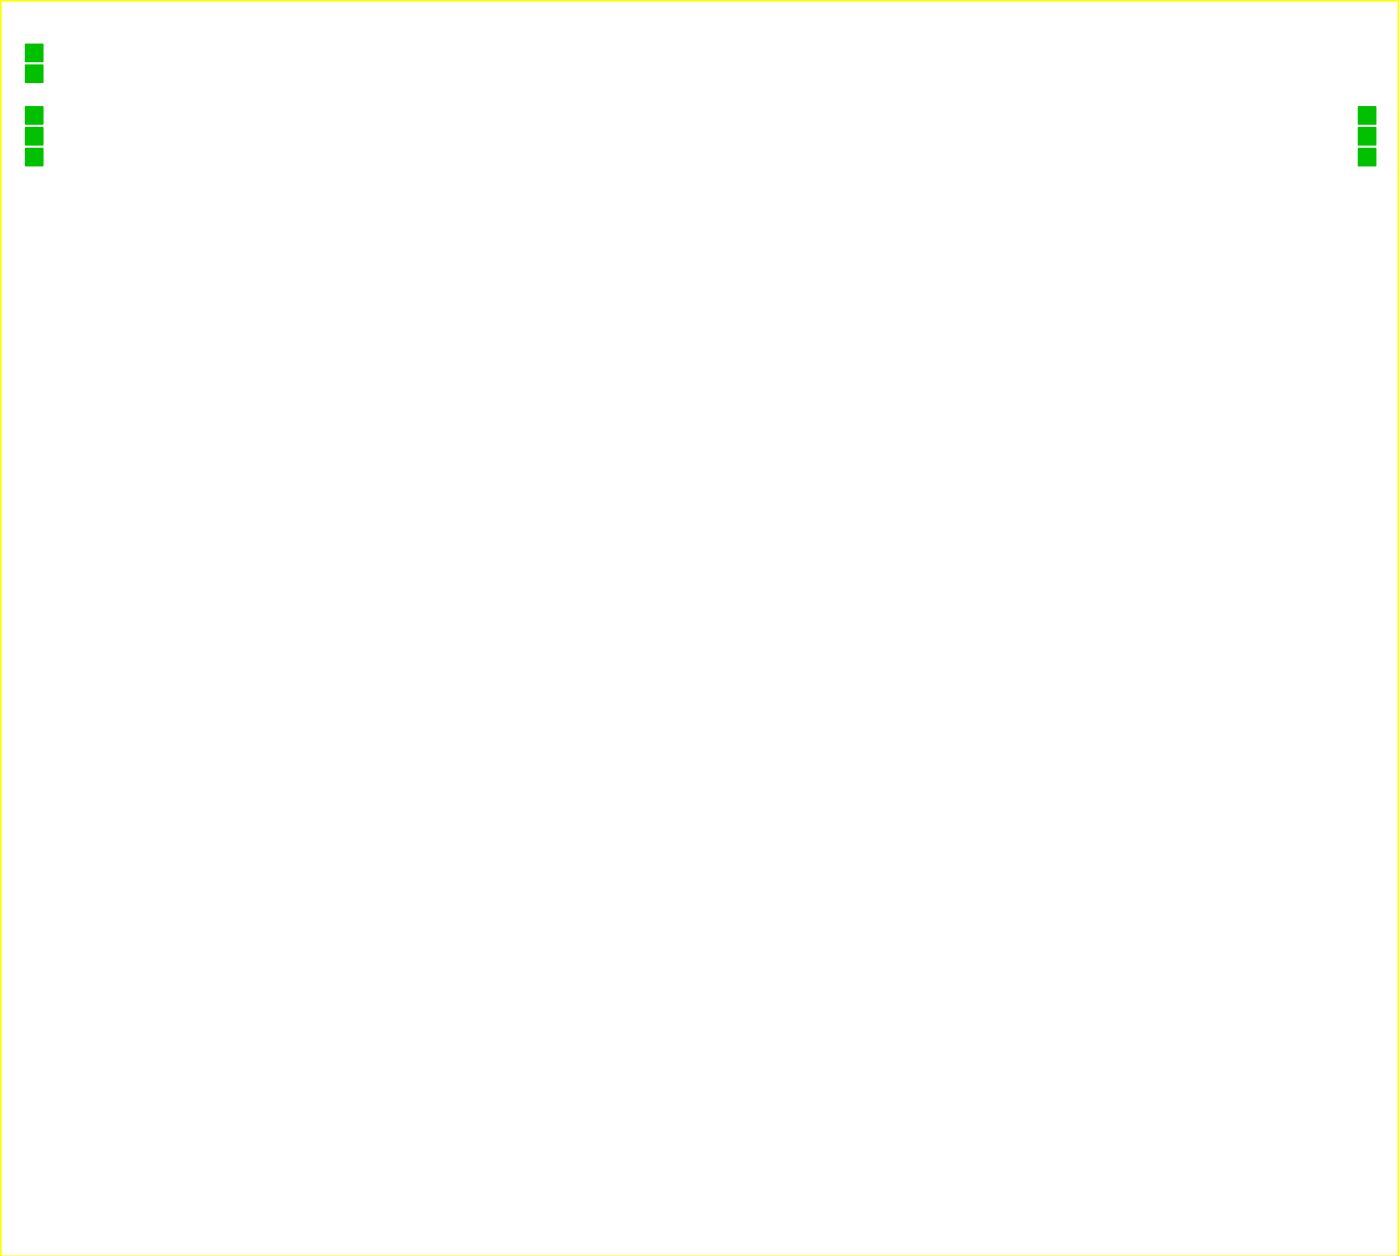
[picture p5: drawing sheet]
<svg xmlns="http://www.w3.org/2000/svg" width="171mm" height="153mm" viewBox="0 0 171 153" stroke-linecap="round" stroke-linejoin="round" font-family="sans-serif">
<g fill="#00c000">
<path d="M3.1 5.3h2.2v2.3h-2.2z" fill-rule="evenodd"/>
<path d="M3.1 7.9h2.2v2.2h-2.2z" fill-rule="evenodd"/>
<path d="M3.1 13h2.2v2.2h-2.2z" fill-rule="evenodd"/>
<path d="M3.1 15.5h2.2v2.2h-2.2z" fill-rule="evenodd"/>
<path d="M3.1 18h2.2v2.3h-2.2z" fill-rule="evenodd"/>
<path d="M165.6 13h2.2v2.2h-2.2z" fill-rule="evenodd"/>
<path d="M165.6 15.5h2.2v2.2h-2.2z" fill-rule="evenodd"/>
<path d="M165.6 18h2.2v2.3h-2.2z" fill-rule="evenodd"/>
</g>
<path d="M.1 .1h170.4v153h-170.4z" fill="none" stroke="#ff0" stroke-width=".2"/>
</svg>
